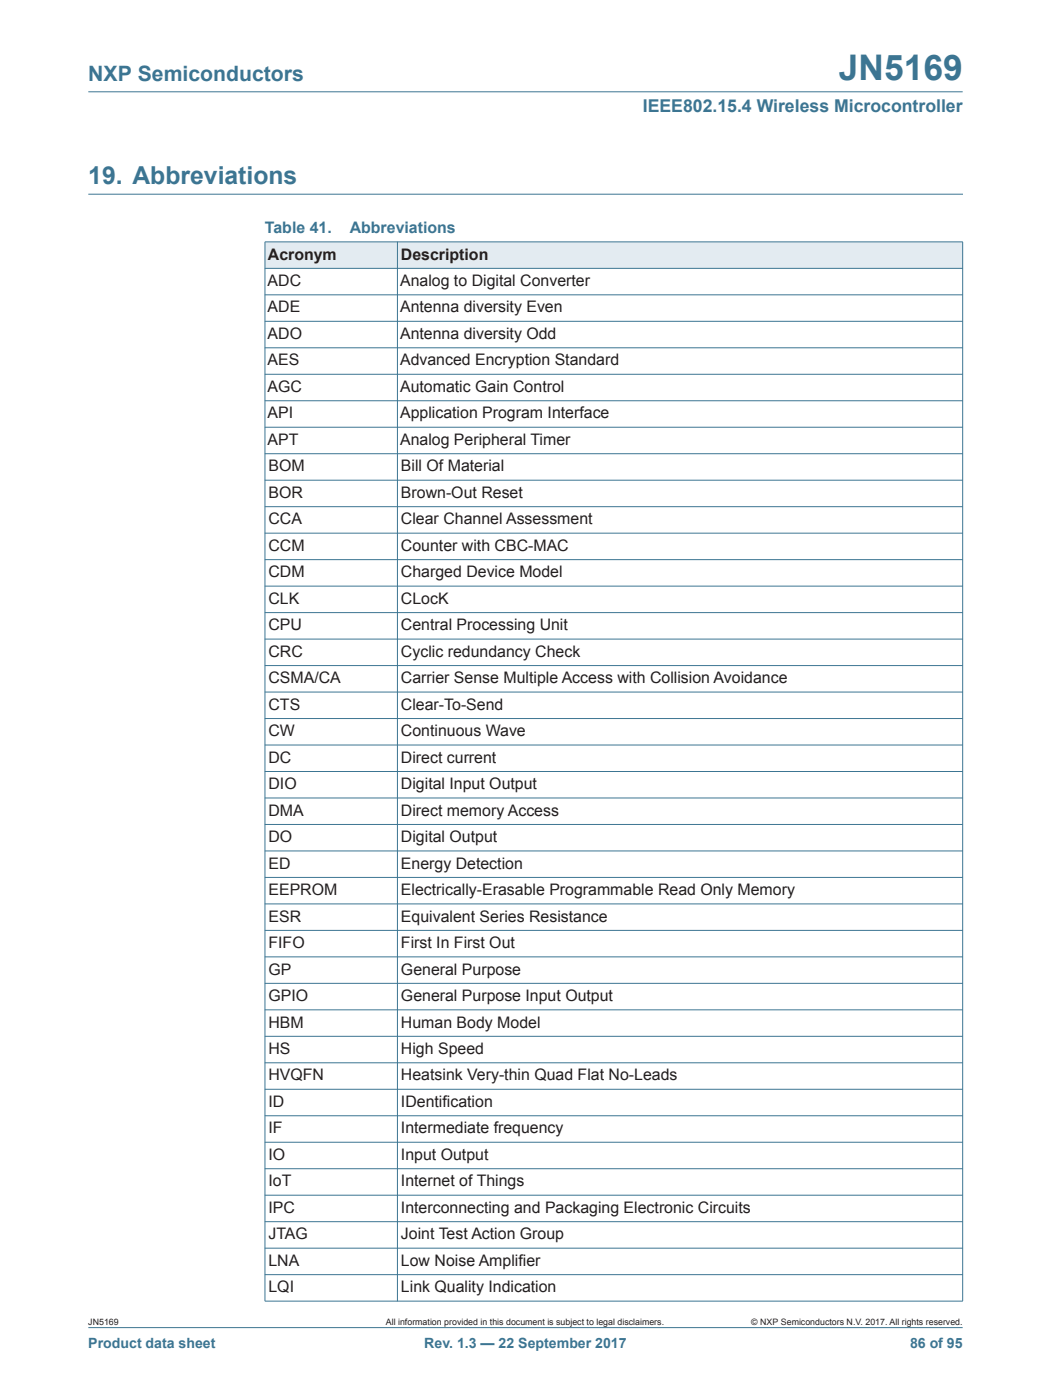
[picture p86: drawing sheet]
<svg xmlns="http://www.w3.org/2000/svg" width="210mm" height="280mm" viewBox="0 0 210 280" stroke-linecap="round" stroke-linejoin="round" font-family="sans-serif">
<defs><g id="words">
<text font-size="7.1" fill="#3c7592" x="167.6" y="16">JN5169</text>
<text font-size="4.9" fill="#3c7592" x="17.6" y="36.8">19. Abbreviations</text>
<text font-size="4.2" fill="#3c7592" x="17.6" y="16.2">NXP Semiconductors</text>
<text font-size="3.5" fill="#3c7592" x="128.4" y="22.5">IEEE802.15.4 Wireless Microcontroller</text>
<g font-size="3.2" fill="#3c7592">
<text x="52.9" y="46.6">Table 41.</text>
<text x="69.9" y="46.6">Abbreviations</text>
</g>
<g font-size="3.2" fill="#231f20">
<text x="53.5" y="51.9">Acronym</text>
<text x="80.1" y="51.9">Description</text>
<text x="53.4" y="57.2">ADC</text>
<text x="79.9" y="57.2">Analog to Digital Converter</text>
<text x="53.4" y="62.4">ADE</text>
<text x="79.9" y="62.4">Antenna diversity Even</text>
<text x="53.4" y="67.7">ADO</text>
<text x="79.9" y="67.7">Antenna diversity Odd</text>
<text x="53.4" y="73">AES</text>
<text x="79.9" y="73">Advanced Encryption Standard</text>
<text x="53.4" y="78.3">AGC</text>
<text x="53.4" y="83.6">API</text>
<text x="79.9" y="78.3">Automatic Gain Control</text>
<text x="79.9" y="83.6">Application Program Interface</text>
<text x="53.4" y="88.9">APT</text>
<text x="79.9" y="88.9">Analog Peripheral Timer</text>
<text x="53.6" y="94.2">BOM</text>
<text x="80.1" y="94.2">Bill Of Material</text>
<text x="53.6" y="99.5">BOR</text>
<text x="80.1" y="99.5">Brown-Out Reset</text>
<text x="53.6" y="104.8">CCA</text>
<text x="80.1" y="104.8">Clear Channel Assessment</text>
<text x="53.6" y="110.1">CCM</text>
<text x="80.1" y="110.1">Counter with CBC-MAC</text>
<text x="53.6" y="115.4">CDM</text>
<text x="80.1" y="115.4">Charged Device Model</text>
<text x="53.6" y="120.7">CLK</text>
<text x="53.6" y="125.9">CPU</text>
<text x="80.1" y="120.7">CLocK</text>
<text x="80.1" y="125.9">Central Processing Unit</text>
<text x="53.6" y="131.2">CRC</text>
<text x="80.1" y="131.2">Cyclic redundancy Check</text>
<text x="53.6" y="136.5">CSMA/CA</text>
<text x="80.1" y="136.5">Carrier Sense Multiple Access with Collision Avoidance</text>
<text x="53.6" y="141.8">CTS</text>
<text x="80.1" y="141.8">Clear-To-Send</text>
<text x="53.6" y="147.1">CW</text>
<text x="80.1" y="147.1">Continuous Wave</text>
<text x="53.6" y="152.4">DC</text>
<text x="80.1" y="152.4">Direct current</text>
<text x="53.6" y="157.7">DIO</text>
<text x="80.1" y="157.7">Digital Input Output</text>
<text x="53.6" y="163">DMA</text>
<text x="80.1" y="163">Direct memory Access</text>
<text x="53.6" y="168.3">DO</text>
<text x="53.6" y="173.6">ED</text>
<text x="80.1" y="173.6">Energy Detection</text>
<text x="80.1" y="168.3">Digital Output</text>
<text x="53.6" y="178.9">EEPROM</text>
<text x="80.1" y="178.9">Electrically-Erasable Programmable Read Only Memory</text>
<text x="53.6" y="184.2">ESR</text>
<text x="80.1" y="184.2">Equivalent Series Resistance</text>
<text x="53.6" y="189.4">FIFO</text>
<text x="80.1" y="189.4">First In First Out</text>
<text x="53.6" y="194.7">GP</text>
<text x="80.1" y="194.7">General Purpose</text>
<text x="53.6" y="200">GPIO</text>
<text x="80.1" y="200">General Purpose Input Output</text>
<text x="53.6" y="205.3">HBM</text>
<text x="80.1" y="205.3">Human Body Model</text>
<text x="53.6" y="210.6">HS</text>
<text x="53.6" y="215.9">HVQFN</text>
<text x="80.1" y="210.6">High Speed</text>
<text x="80.1" y="215.9">Heatsink Very-thin Quad Flat No-Leads</text>
<text x="53.6" y="221.2">ID</text>
<text x="80.1" y="221.2">IDentification</text>
<text x="53.6" y="226.5">IF</text>
<text x="80.1" y="226.5">Intermediate frequency</text>
<text x="53.6" y="231.8">IO</text>
<text x="80.1" y="231.8">Input Output</text>
<text x="53.6" y="237.1">IoT</text>
<text x="80.1" y="237.1">Internet of Things</text>
<text x="53.6" y="242.4">IPC</text>
<text x="80.1" y="242.4">Interconnecting and Packaging Electronic Circuits</text>
<text x="53.6" y="247.7">JTAG</text>
<text x="80.1" y="247.7">Joint Test Action Group</text>
<text x="53.6" y="252.9">LNA</text>
<text x="80.1" y="252.9">Low Noise Amplifier</text>
<text x="53.6" y="258.2">LQI</text>
<text x="80.1" y="258.2">Link Quality Indication</text>
</g>
<g font-size="2.8" fill="#3c7592">
<text x="17.6" y="269.3">Product data sheet</text>
<text x="84.7" y="269.3">Rev. 1.3 — 22 September 2017</text>
<text x="181.8" y="269.3">86 of 95</text>
</g>
<g font-size="1.8" fill="#231f20">
<text x="17.6" y="264.7">JN5169</text>
<text x="77.1" y="264.7">All information provided in this document is subject to legal disclaimers.</text>
<text x="150" y="264.7">© NXP Semiconductors N.V. 2017. All rights reserved.</text>
</g>
</g></defs>
<g fill="#3c7592" stroke="#3c7592" stroke-width=".2">
<path d="M17.6 265.3h174.7z"/>
<path d="M17.6 18.3h174.7z"/>
</g>
<path d="M17.6 38.8h174.7" fill="none" stroke="#3c7592" stroke-width=".2"/>
<g fill="#e3ebf1">
<path d="M52.9 48.3h26.5v5.3h-26.5z"/>
<path d="M79.4 48.3h112.9v5.3h-112.9z"/>
</g>
<g fill="#3c7592" stroke="#3c7592" stroke-width=".2">
<path d="M52.9 48.4v211.6z"/>
<path d="M79.4 48.3v211.7z"/>
<path d="M192.3 48.4v211.6z"/>
<path d="M52.9 48.3h139.4z"/>
<path d="M52.9 53.6h139.4z"/>
<path d="M52.9 58.9h139.4z"/>
<path d="M52.9 64.2h139.4z"/>
<path d="M52.9 69.5h139.4z"/>
<path d="M52.9 74.8h139.4z"/>
<path d="M52.9 80.1h139.4z"/>
<path d="M52.9 85.4h139.4z"/>
<path d="M52.9 90.7h139.4z"/>
<path d="M52.9 96h139.4z"/>
<path d="M52.9 101.2h139.4z"/>
<path d="M52.9 106.5h139.4z"/>
<path d="M52.9 111.8h139.4z"/>
<path d="M52.9 117.1h139.4z"/>
<path d="M52.9 122.4h139.4z"/>
<path d="M52.9 127.7h139.4z"/>
<path d="M52.9 133h139.4z"/>
<path d="M52.9 138.3h139.4z"/>
<path d="M52.9 143.6h139.4z"/>
<path d="M52.9 148.9h139.4z"/>
<path d="M52.9 154.2h139.4z"/>
<path d="M52.9 159.5h139.4z"/>
<path d="M52.9 164.7h139.4z"/>
<path d="M52.9 170h139.4z"/>
<path d="M52.9 175.3h139.4z"/>
<path d="M52.9 180.6h139.4z"/>
<path d="M52.9 185.9h139.4z"/>
<path d="M52.9 191.2h139.4z"/>
<path d="M52.9 196.5h139.4z"/>
<path d="M52.9 201.8h139.4z"/>
<path d="M52.9 207.1h139.4z"/>
<path d="M52.9 212.4h139.4z"/>
<path d="M52.9 217.7h139.4z"/>
<path d="M52.9 223h139.4z"/>
<path d="M52.9 228.2h139.4z"/>
<path d="M52.9 233.5h139.4z"/>
<path d="M52.9 238.8h139.4z"/>
<path d="M52.9 244.1h139.4z"/>
<path d="M52.9 249.4h139.4z"/>
<path d="M52.9 254.7h139.4z"/>
<path d="M52.9 260h139.4z"/>
</g>
<use href="#words"/>
</svg>
